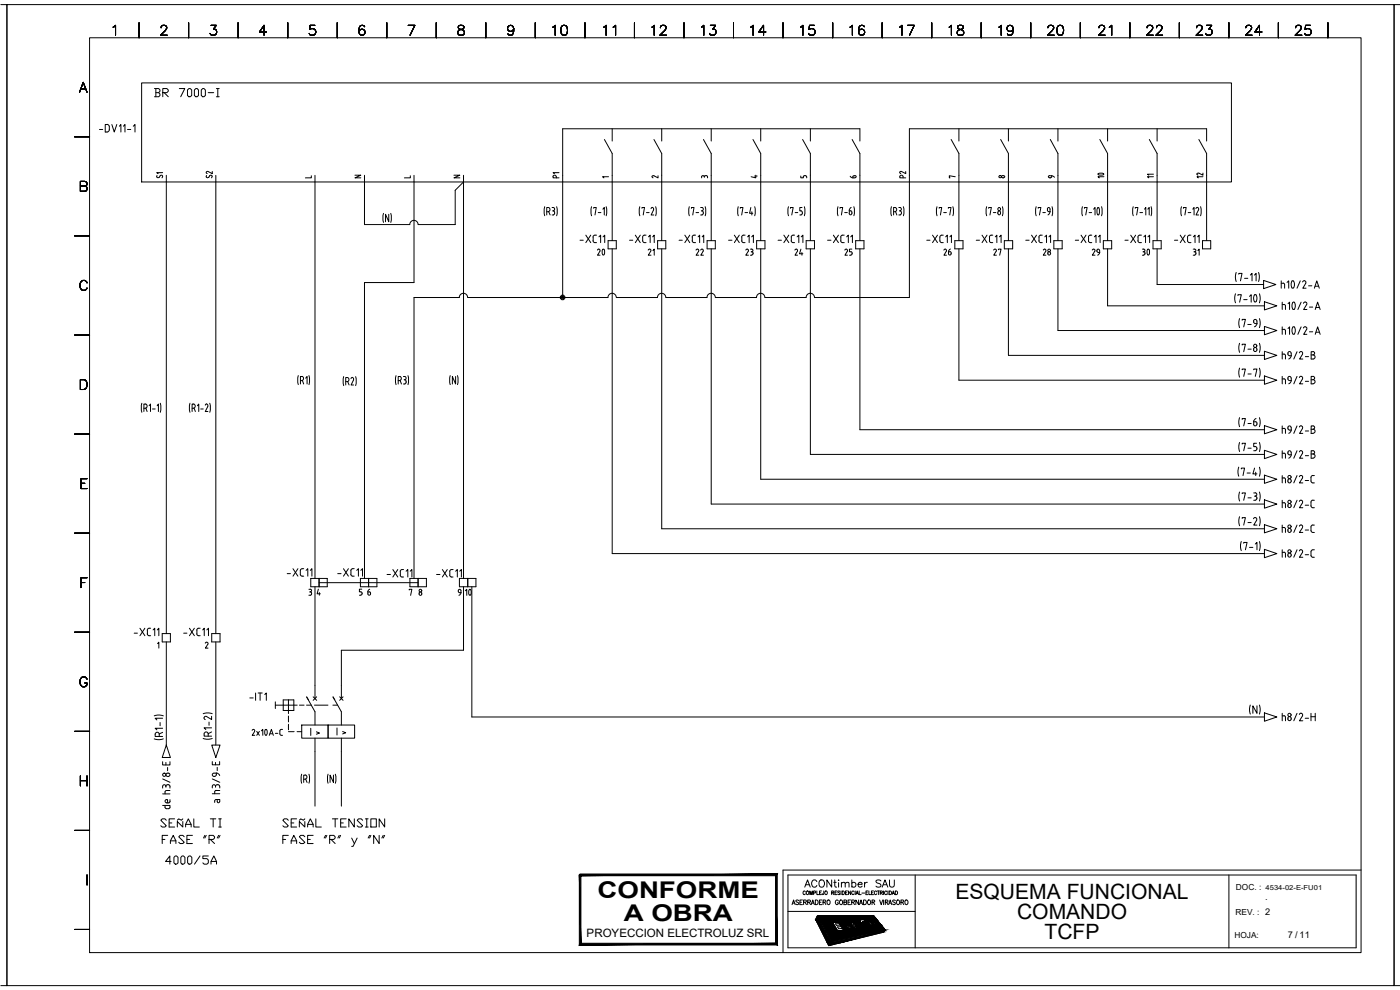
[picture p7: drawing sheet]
<svg xmlns="http://www.w3.org/2000/svg" width="420mm" height="297mm" viewBox="0 0 420 297" stroke-linecap="round" stroke-linejoin="round" font-family="sans-serif">
<defs><g id="words">
<text font-size="12.3" x="369.7" y="218">(N)</text>
<g font-size="7.1">
<text x="177.1" y="78.7">20</text>
<text x="340.8" y="78.7">30</text>
</g>
<g font-size="6.9">
<text x="179.3" y="269.3">CONFORME</text>
<text x="187.2" y="276.5">A OBRA</text>
</g>
<text font-size="6.6" x="137.2" y="180.6">10</text>
<g font-size="6.3">
<text x="286.7" y="269.8">ESQUEMA FUNCIONAL</text>
<text x="305.2" y="275.7">COMANDO</text>
<text x="313.5" y="281.7">TCFP</text>
</g>
<g font-size="6.2">
<text x="165.1" y="11.6">10</text>
<text x="180.3" y="11.6">11</text>
<text x="194.7" y="11.6">12</text>
<text x="209.5" y="11.6">13</text>
<text x="224.4" y="11.6">14</text>
<text x="239.2" y="11.6">15</text>
<text x="254.4" y="11.6">16</text>
<text x="269.2" y="11.6">17</text>
<text x="284" y="11.6">18</text>
<text x="298.8" y="11.6">19</text>
<text x="313.6" y="11.6">20</text>
<text x="328.8" y="11.6">21</text>
<text x="343.3" y="11.6">22</text>
<text x="358.1" y="11.6">23</text>
<text x="372.9" y="11.6">24</text>
<text x="387.7" y="11.6">25</text>
<text x="50.8" y="55.7" transform="rotate(-90 50.8 55.7)">S1</text>
<text x="65.6" y="55.7" transform="rotate(-90 65.6 55.7)">S2</text>
<text x="333" y="56.1" transform="rotate(-90 333 56.1)">10</text>
</g>
<g font-size="5.7">
<text x="45.5" y="30.3">BR 7000-I</text>
<text x="47.3" y="249.4">SEÑAL TI</text>
<text x="84" y="249.4">SEÑAL TENSION</text>
<text x="47.6" y="254.4">FASE &quot;R&quot;</text>
<text x="48.7" y="260.3">4000/5A</text>
</g>
<g font-size="5.3">
<text x="208.1" y="78">22</text>
<text x="223" y="78">23</text>
<text x="237.8" y="78">24</text>
<text x="252.6" y="78">25</text>
<text x="282.2" y="78">26</text>
<text x="297.4" y="78">27</text>
<text x="312.2" y="78">28</text>
<text x="327" y="78">29</text>
<text x="383.8" y="131.2">h9/2-B</text>
<text x="383.8" y="138.6">h9/2-B</text>
<text x="383.8" y="146">h8/2-C</text>
<text x="383.8" y="153.5">h8/2-C</text>
<text x="383.8" y="160.9">h8/2-C</text>
<text x="383.8" y="168.3">h8/2-C</text>
<text x="39.5" y="191.9">-XC11</text>
<text x="54.3" y="191.9">-XC11</text>
<text x="240.6" y="267.4">ACONtimber SAU</text>
</g>
<g font-size="4.9">
<text x="165.1" y="54.7">P1</text>
<text x="254.4" y="54.7">6</text>
<text x="273" y="54.7" transform="rotate(-90 273 54.7)">P2</text>
<text x="362.3" y="54.7" transform="rotate(-90 362.3 54.7)">12</text>
<text x="197.6" y="78" transform="rotate(-90 197.6 78)">21</text>
<text x="361.2" y="78" transform="rotate(-90 361.2 78)">31</text>
<text x="135.5" y="179.9">9</text>
</g>
<g font-size="4">
<text x="105.5" y="54.7">N</text>
<text x="135.5" y="54.7">N</text>
<text x="224.4" y="54.7">4</text>
<text x="343.6" y="54.7">11</text>
</g>
<g font-size="3.5">
<text x="90.7" y="54.7">L</text>
<text x="120.6" y="54.7">L</text>
<text x="194.7" y="54.7">2</text>
<text x="209.5" y="54.7">3</text>
<text x="239.5" y="54.7">5</text>
<text x="284" y="54.7">7</text>
<text x="298.8" y="54.7">8</text>
<text x="176.1" y="281.2">PROYECCION ELECTROLUZ SRL</text>
</g>
<text font-size="3.1" x="179.9" y="54.7">1</text>
<g font-size="2.8">
<text x="379.7" y="270">.</text>
<text x="386.5" y="281.5">7 / 11</text>
</g>
<g font-size="2.5">
<text x="370.9" y="267">DOC. :</text>
<text x="370.8" y="274.5">REV. : 2</text>
<text x="370.5" y="281.5">HOJA:</text>
</g>
<text font-size="2.1" x="379.8" y="267">4534-02-E-FU01</text>
</g></defs>
<!-- layer: G-TTLB-OTLN -->
<path d="M.3 1.4h1.8v294.3h-1.8M2.1 1.4h416.3v294.3h-416.3zM420.2 1.4h-1.8v294.3h1.8" fill="none" stroke="#000" stroke-width=".3"/>
<!-- layer: G-TTLB-SCND -->
<path d="M236.5 273.5h38.2M274.7 262.5v21.9M368.8 262.5v21.9M407 262.5h-170.5v21.9h170.5M408.5 261.1h-173.5v24.7" fill="none" stroke="#000" stroke-width=".3"/>
<!-- layer: LG_BDR_BODY -->
<path d="M407 262.5v21.9" fill="none" stroke="#000" stroke-width=".3"/>
<!-- layer: G-TTLB-TTLB -->
<path d="M26.9 11.3h381.6v274.5h-381.6z" fill="none" stroke="#000" stroke-width=".3"/>
<!-- layer: 0 -->
<g fill="none" stroke="#000" stroke-width=".3">
<path d="M34 8.2l.7-.6v3M41.7 6.8v4.5M48.3 8.3l.2-.4a.95 .95 0 0 1 1.5 .3l-.4 1-1.4 1.4h2M56.6 6.8v4.5M63.3 7.6h1.6l-.8 1.1a.95 .95 0 0 1 1 1.1 .95 .95 0 0 1-1.3 .8l-.5-.2-.3-.4M71.5 6.8v4.5M80 9.6h-2.1l1.3-2v3M86.4 6.8v4.5M94.5 7.6h-1.5l-.1 1.3a1.06 1.06 0 0 1 1.6-.1 1.06 1.06 0 0 1-.2 1.6 1.06 1.06 0 0 1-1.5-.4M101.2 6.8v4.5M109.4 8a.87 .87 0 0 0-.8-.4 .87 .87 0 0 0-.7 .6 1.75 1.75 0 0 0 .7 2.4 .92 .92 0 0 0 1-.9 .92 .92 0 0 0-.9-1 .92 .92 0 0 0-1 .9M116.1 6.8v4.5"/>
<path d="M122.5 7.6h2l-1.4 3M130.9 6.8v4.5M137.7 7.7a.63 .63 0 0 0 .3 1 1.05 1.05 0 0 1 1.2 .5 1.05 1.05 0 0 1-.1 1.2 1.24 1.24 0 0 1-1.7-.4 1.2 1.2 0 0 1 1.4-1.3 .6 .6 0 0 0 .3-1zM145.8 6.8v4.5M154.2 8.6a.93 .93 0 0 1-1.3 .8 .93 .93 0 0 1-.4-1.4 .93 .93 0 0 1 1.5 0 2.59 2.59 0 0 1-.2 2.4 .94 .94 0 0 1-1.4-.3M160.7 6.8v4.5M175.6 6.8v4.5M190.4 6.8v4.5M205.3 6.8v4.5M220.1 6.8v4.5M235 6.8v4.5M249.9 6.8v4.5"/>
<path d="M264.8 6.8v4.5M279.6 6.8v4.5M294.5 6.8v4.5M309.3 6.8v4.5M324.2 6.8v4.5M339.1 6.8v4.5M353.9 6.8v4.5M368.8 6.8v4.5M383.7 6.8v4.5M398.5 6.8v4.5M23.9 27.7l1.1-3 1.1 3M24.3 26.7h1.4"/>
<path d="M22.4 41h4.5M24.1 55.8l1.8-.1 .2-.4-.2-.7-1.8-.2v3h1.3a.79 .79 0 0 0 .8-.8 .79 .79 0 0 0-.8-.8M22.4 70.8h4.5M26.1 84.9a1.05 1.05 0 0 0-1.5-.6 1.47 1.47 0 0 0-.6 1.8 1.47 1.47 0 0 0 1.7 .9l.4-.6M22.4 100.5h4.5M24.1 113.9h1a1.59 1.59 0 0 1 1.1 1.5 1.59 1.59 0 0 1-1.1 1.5h-1zM22.4 130.2h4.5M22.4 160h4.5M24.3 145h1.1M26.1 143.6h-1.8v3h1.8M24.3 174.8h1.1M26.1 173.3h-1.8v3"/>
<path d="M22.4 189.7h4.5M22.4 219.4h4.5M26.1 203.8a1.09 1.09 0 0 0-1.2-.7 1.09 1.09 0 0 0-.9 1.1 1.29 1.29 0 0 0 .3 1.4 1.29 1.29 0 0 0 1.4 .3l.3-.3 .1-.7h-.7M24.1 232.8v3M24.1 234.2h2M26.1 232.8v3M22.4 249.2h4.5M84.9 251.9h.8M86.5 250.6h-1.6v2.5M87.4 253.1v-.8l.8-1.7 .8 1.7v.8M87.4 252.3h1.6M91.5 251.1l-.4-.5h-.8l-.5 .5 1.7 1.6-.4 .4h-.8l-.5-.4"/>
<path d="M92.3 251.9h.8M94 250.6h-1.7v2.5h1.7M97.7 250.6l-.4 .8M98.1 250.6l-.4 .8M98.9 251.9h1.3l.4-.5v-.3l-.4-.5h-1.3v2.5M99.4 251.9l1.2 1.2M101.8 250.6l-.4 .8M102.2 250.6l-.4 .8M105.5 251.4l.8 1.7M107.2 251.4l-1.2 2.5h-.5M110.9 250.6l-.4 .8M111.3 250.6l-.4 .8"/>
<path d="M113.8 250.6v2.5l-1.7-2.5v2.5M115 250.6l-.4 .8M115.4 250.6l-.4 .8M22.4 278.9h4.5M26.1 262.5v3M237.7 271.4l.5-1.4 .4 1.4M237.9 271h.6M239.7 270.2l-.3-.2-.6 .2 .2 .4 .7 .4-.3 .4-.6-.2M240.1 270.7h.4M240.8 270h-.7v1.4h.7M241.2 270.7l.7-.1 .1-.3-.3-.3h-.5v1.4M241.6 270.7l.4 .7"/>
<path d="M242.4 270.7l.7-.1 .1-.3-.2-.3h-.6v1.4M242.8 270.7l.4 .7M243.5 271.4l.4-1.4 .5 1.4M243.6 271h.6M244.7 270a.71 .71 0 0 1 .8 .7 .71 .71 0 0 1-.8 .7zM245.2 274.9l4.1 7.8-.6 1-3.9-7.8zM245.4 274.8l16.8-.1 3.5 4.3-16.2 3.6zM245.9 270.7h.5M246 275.2h.7a.41 .41 0 0 1 .3 .2 .41 .41 0 0 1 0 .5h-.4l.3 .5h-.3zM246.4 275.4h.3l.1 .3h-.3zM246.7 270h-.8v1.4h.8M246.8 275.7h.1"/>
<path d="M247 270.7l.7-.1 .2-.3-.3-.3h-.6v1.4M247.4 270.7l.5 .7M247.8 275.2l.6 .7M247.8 275.7v-.4h-.3l.4 .4M247.9 275.2h-.8l.8 1.2h.2l-.3-.5h.2M248 275.8l.1 .1M248.2 275.9l.3 .4h.2l-.3-.4M248.3 270.2l.2-.1a.62 .62 0 0 1 .6 .6 .62 .62 0 0 1-.6 .6l-.3-.4zM248.6 275.1l.7 .4 .2 .8-.8-.4zM248.7 275.3l.6 .8zM249.4 275.2l.7 .3-.1-.4h.3l.4 1.2h-.3zM249.9 276.8l1.9-.2 .3 .5-1.4 .1 .3 .5 1.2-.1 .3 .4-1.2 .1 .4 .6 1.2-.2 .4 .5-1.9 .3z"/>
<path d="M250.5 275.1h.7l.1 .2h-.4l.6 .4h-.3l.6 .5h-.6zM251.6 270.4a.46 .46 0 0 0-.6-.4 .46 .46 0 0 0-.3 .6 .53 .53 0 0 0 .1 .7 .53 .53 0 0 0 .7-.1l.1-.3h-.3M252.1 270.2l.1-.1a.62 .62 0 0 1 .7 .6 .62 .62 0 0 1-.7 .6l-.3-.4zM252.1 276.6h.6l1.5 2.3-.6 .1zM252.3 275.4l-.5-.4a.65 .65 0 0 0 .1 .8 .65 .65 0 0 0 .7 .2v-.2M252.3 275.4l-.4-.2 .5 .8v-.2M252.5 275.7l.1 .1M252.6 275.7l-.2 .1M253 275.4l-.2-.2 .4 .7 .3-.2v.3a.65 .65 0 0 1-.7-.2 .65 .65 0 0 1 0-.8l.4 .3-.1 .1M253.3 275.1h.2l.7 1h-.2zM253.3 270.7l.7-.1v-.4l-.7-.2v1.4l.7-.1v-.5l-.2-.1M254 275l.7 .4 .2 .7-.7-.3z"/>
<path d="M254.2 275.1l.5 .8zM254.5 270.7h.5M254.8 275.1l.7 .5-.3-.5 .2-.1 .6 1-.8-.5 .4 .5h-.2zM254.8 277.7l-.6-.3 .1 .3h.5M255.3 270h-.8v1.4h.8M255.5 277.9l-.5-.6a.7 .7 0 0 0-1.3 .1l.5 1a.81 .81 0 0 0 1.4 .1v-.3l-.6 .2-.5-.3 1-.2M255.6 270.7h.6l.3-.4-.3-.3h-.6v1.4M256 270.7l.5 .7M256.8 277.4l-.5-.5-.6-.1a1.08 1.08 0 0 0 .1 1.3 1.08 1.08 0 0 0 1.3 .2l-.1-.6M256.9 277.4l-.8-.2a.65 .65 0 0 0 .6 .9v-.4h.4M257.6 278.1l.6 .3M257.7 270v1.4l-.9-1.4v1.4"/>
<path d="M257.9 271.4l.5-1.4 .5 1.4M257.9 277.9l-.6-1.1-.5-.4-.3 .1 .3 .7 .2-.1 .7 1.1M257.9 277.9l.2 .1M258.1 276.9l-.5-.1 1 1.5 .4-.1-.6-.8 .2-.2M258.1 276.9h.1M258.1 278l.3 .3-.2 .1M258.1 271h.6M258.2 276.7h.1M258.2 276.7l-.1 .2M258.3 276.7l.3 .4M258.6 277.2h.1M258.9 276.7a1.18 1.18 0 0 1 1.3 1.3 1.18 1.18 0 0 1-1.3-1.3z"/>
<path d="M259.2 270a.71 .71 0 0 1 .8 .7 .71 .71 0 0 1-.8 .7zM259.5 276.1h.3l1.4 1.9h-.3zM259.7 277.1l-.1-.1a.29 .29 0 0 0-.3-.2 .29 .29 0 0 0-.2 .4l.7 .7 .3-.2-.2-.3M259.7 277.1l.1 .1M259.8 277.2l.1 .2M259.9 277.4h.1M260.1 278.2h.4l.1 .1-.2 .1 .4 .1 .3 .5h-.5l-.1-.3 .3 .1-.4-.2zM260.4 278.2h.1M260.6 270.1a.62 .62 0 0 1 .7 .6 .62 .62 0 0 1-.7 .6l-.2-.4zM261.1 278.8l.2 .2zM261.4 278.1h-.2l.3 .3 .1-.2M261.4 278.1h.1"/>
<path d="M261.5 276.5l.8-.1 .3 1h.4l.2 .3-.7 .1-.3-.4v-.7l-.5 .1zM261.5 278.2h.1M261.6 275.9h.2M261.7 275.6a3.6 3.6 0 0 1 2.5 2.9l-.4 .3-11 2.1a3.8 3.8 0 0 1-4.4-3.9l.2-.4 .3 .1a2.51 2.51 0 0 0 1 3.1l1.2 .6 .9 .2M261.7 275.6l-5.6 .2 .1 .3 5.5-.2M261.7 277.6l-.3-.1-.7-1h-.3l.8 1.2 .6 .2M261.7 277.5l-.7-1h.3l1 1.3h-.4M261.7 277.5v.1M261.7 270.7l.8-.1v-.4l-.8-.2v1.4M261.7 278.2l.5 .6-.5-.2M261.7 278.2l-.6-.1 .6 .8h.1l-.2-.4h.2M261.8 278.4h.1"/>
<path d="M261.8 275.9a2.96 2.96 0 0 1 2.1 2.6l-11.9 2.1M261.9 277.9l1 .8-.3 .1zM261.9 277.8l-.1 .1M262.1 278.7l.2 .1zM262.1 270.7l.4 .7M262.9 278.5l.2 .2zM264 270l.5 1.4 .4-1.4M265.2 270v1.4M265.7 270.7l.7-.1 .1-.3-.3-.3h-.5v1.4M266.1 270.7l.4 .7M266.7 271.4l.5-1.4 .4 1.4M266.9 271h.6"/>
<path d="M268.7 270.2l-.3-.2-.5 .2 .1 .4 .6 .3v.4l-.4 .1-.3-.2M269.2 270.2a.57 .57 0 0 1 .8 .5 .57 .57 0 0 1-.8 .5zM270.4 270.7h.5l.3-.4-.3-.3h-.5v1.4M270.8 270.7l.4 .7M271.8 270.1a.62 .62 0 0 1 .7 .6 .62 .62 0 0 1-.7 .6l-.2-.4zM249.6 282.9l15.8-3.5-.4 .3-16 4zM252 280.6h.1"/>
</g>
<g fill="#000" stroke="#000" stroke-width=".3">
<path d="M245.2 274.9l.5 1h-.9zM248 279.6h15l-13.5 3zM251.7 276h.4zM252.2 275.2h.4zM253.4 276.2h4.8zM254.3 277.7h.5zM255.2 278.8h5.1zM256.8 277.2h.2zM257.1 276.8h.2zM257.1 277.7h.2zM258.1 278h.1zM258.8 277h.3z"/>
<path d="M259.1 277.6h.3zM259.2 277.3l-.1 .1zM259.3 277.3h.2zM259.5 278h.1zM259.5 277.9h.1zM259.5 277.1h.2zM259.5 276.1h.3zM260.7 278.3h1zM245.4 274.8h16.8zM262 276.8l.2-.1zM262.3 278.8h3.2zM262.6 277.4h.4z"/>
<path d="M262.6 278.5h.2zM263.9 279.7l1.5-.3-.4 .3zM248.3 282.9h.9l-.5 .8zM249.6 282.9l-.6 .8zM249.6 282.9h2.6l-3.1 .8z"/>
<path d="M174.1 262.2v.5l59.2-.5zM174.1 262.7l59.2-.5-.6 .5zM233.3 262.2l-.6 .5 .6 20.8zM232.7 262.7l.6 20.8-.6-.5zM173.9 283.5h59.4l-.6-.5zM174.3 283h58.4l-58.8 .5zM173.9 262.5v21l.4-.5zM173.9 262.5h.4v20.5z"/>
<path d="M244.8 275.9l4.5 6.8-3.6-6.8zM244.8 275.9l4.5 6.8h-1.1z"/>
<path d="M245.7 275.4l.8 .3-.1-.3zM245.7 275.4l.8 .3h-.5z"/>
<path d="M246 275.9h.7zM246 275.9h.7z"/>
<path d="M246.1 275.9l.6 .1zM246.1 275.9l.6 .1z"/>
<path d="M245.7 275.2h1.4zM245.7 275.2h2z"/>
<path d="M245.7 275.2l1.6 .2-.2-.2zM245.7 275.2l1.6 .2h-1.6z"/>
<path d="M246.6 275.4h.7zM246.6 275.4h.7zM246.6 275.4h.7zM246.6 275.4h.7z"/>
<path d="M246.6 275.4h.7zM246.6 275.4h.7z"/>
<path d="M246.7 275.4h.6zM246.7 275.4h.6z"/>
<path d="M246.7 275.4l.8 .3-.2-.3zM246.7 275.4l.8 .3h-.5z"/>
<path d="M246 275.7l1.6 .2-.1-.2zM246 275.7l1.6 .2h-1.6z"/>
<path d="M247.5 275.3l.4 .1zM247.5 275.3l.4 .1z"/>
<path d="M247 275.9h.6zM246.8 275.9h.8z"/>
<path d="M247.6 275.5h.3zM247.6 275.5h.3z"/>
<path d="M246.8 275.9l.8 .1zM246.7 276h.9z"/>
<path d="M246.1 276l1.8 .4-.3-.4zM246.1 276l1.8 .4h-1.6z"/>
<path d="M245.7 275.2h2zM245.7 275.2h2.2z"/>
<path d="M247.9 275.2h1.5zM247.9 275.2h1.5z"/>
<path d="M247.6 275.4l.3 .1zM247.6 275.4l.3 .1zM247.6 275.5h.3zM247.6 275.5h.3z"/>
<path d="M247.7 275.7h.2zM247.7 275.7h.2z"/>
<path d="M247.7 275.7h.2zM247.7 275.7h.2z"/>
<path d="M247.7 275.7h.2zM247.7 275.7h.2z"/>
<path d="M247.6 275.5h.3zM247.6 275.5h.3z"/>
<path d="M247.6 275.5h.3zM247.6 275.5h.3z"/>
<path d="M247.6 275.5h.3zM247.6 275.5h.3z"/>
<path d="M247.6 275.5l.4 .1zM247.6 275.5l.4 .1z"/>
<path d="M247.7 275.6h.2zM247.7 275.6h.2zM247.7 275.6h.2zM247.7 275.6h.3z"/>
<path d="M247.7 275.6l.2 .1zM247.7 275.6l.2 .1zM247.7 275.7h.2zM247.7 275.7h.2z"/>
<path d="M247.6 275.6h.4zM247.6 275.6h.4z"/>
<path d="M247.7 275.6h.3zM247.7 275.6h.3z"/>
<path d="M248.6 276.3h1.8zM248.6 276.3h1.8z"/>
<path d="M245.7 275.2h3.7zM245.7 275.2h3.7z"/>
<path d="M247.9 275.2h1.6zM247.9 275.2h1.6z"/>
<path d="M247.9 275.2h1.6zM247.9 275.2h1.6z"/>
<path d="M247.9 275.2h1.6zM247.9 275.2h1.6z"/>
<path d="M248 275.2l1.6 .1zM248 275.2l1.6 .1z"/>
<path d="M248.1 275.3h1.5zM248.1 275.3h1.5z"/>
<path d="M247.9 279.4l1.9 .2-.2-.2zM247.9 279.4l1.9 .2h-1.8z"/>
<path d="M248.1 275.3l1.6 .1zM248.1 275.3l1.6 .1z"/>
<path d="M248.2 275.4h1.6zM248.2 275.4h1.6z"/>
<path d="M248.2 275.4l1.6 .1zM248.2 275.4l1.6 .1z"/>
<path d="M248 279.6h1.8zM248 279.6h1.8z"/>
<path d="M248.2 275.5l1.7 .1zM248.2 275.5l1.7 .1z"/>
<path d="M248.2 275.6l1.7 .1zM248.2 275.6l1.7 .1z"/>
<path d="M246.5 276.8l4.9 2.5-1.5-2.5zM246.5 276.8l4.9 2.5h-3.6z"/>
<path d="M248.2 275.7h1.8zM248.2 275.7h1.8z"/>
<path d="M248.2 275.7h1.9zM248.2 275.7h1.9z"/>
<path d="M248.2 275.7l1.9 .1zM248.2 275.7l1.9 .1z"/>
<path d="M248.3 275.8h1.8zM248.3 275.8h1.8z"/>
<path d="M248.3 275.8l1.8 .1zM248.3 275.8l1.8 .1z"/>
<path d="M248.4 275.9h1.8zM248.4 275.9h1.8z"/>
<path d="M245.6 275.1h4.6zM245.6 275.1h4.7z"/>
<path d="M245.6 275.1h4.6zM245.6 275.1l3.8 .1z"/>
<path d="M248.4 275.9l2 .4-.2-.4zM248.4 275.9l2 .4h-1.8z"/>
<path d="M250.3 275.1h1.4zM250.3 275.1h1.4z"/>
<path d="M250.4 275.7h1.4zM250.4 275.7h1.4z"/>
<path d="M250.5 276h.9zM250.5 276h.9z"/>
<path d="M250.7 276.2h1.8zM250.7 276.2h1.8z"/>
<path d="M246.5 276.7h4.6zM246.5 276.7l3.4 .1z"/>
<path d="M250.4 275.7h.8zM250.4 275.7h1.1z"/>
<path d="M250.4 275.7l1 .3-.2-.3zM250.4 275.7l1 .3h-.9z"/>
<path d="M250.3 275.1l1.4 .1zM250.3 275.1l1.4 .1z"/>
<path d="M250.3 275.2l1.4 .1zM250.3 275.2l1.4 .1z"/>
<path d="M250.3 275.3l1.4 .1zM250.3 275.3l1.4 .1z"/>
<path d="M250.3 275.4h1.4zM250.3 275.4h1.4z"/>
<path d="M245.6 275.1h6.1zM245.6 275.1h6.1z"/>
<path d="M250.3 275.4l1.5 .2zM250.3 275.4l1.5 .2z"/>
<path d="M245.6 275h6.2zM245.6 275h6.2z"/>
<path d="M245.6 275h6.2zM245.6 275l6.1 .1z"/>
<path d="M250.4 275.6l1.4 .1zM250.4 275.6l1.4 .1z"/>
<path d="M246.4 276.6h5.4zM246.4 276.6l4.7 .1z"/>
<path d="M250.4 275.7h1.4zM250.4 275.7h1.4z"/>
<path d="M251.5 275.7l.4 .1zM251.5 275.7l.4 .1z"/>
<path d="M251.5 275.8l.5 .1zM251.5 275.8l.5 .1z"/>
<path d="M251.6 275.9l.5 .1zM251.6 275.9l.5 .1zM251.6 276h.5z"/>
<path d="M251.6 276h.5zM251.4 276h.7z"/>
<path d="M250.5 276l1.7 .1zM250.5 276l1.7 .1z"/>
<path d="M246.4 276.6h5.7zM246.4 276.6h6z"/>
<path d="M246.4 276.6h5.7zM246.4 276.6h5.7z"/>
<path d="M251.8 276.6l.4 .1zM251.8 276.6l.4 .1z"/>
<path d="M250.6 276.1h1.7zM250.6 276.1h1.7z"/>
<path d="M251.8 276.7l.9 .9-.5-.9zM251.8 276.7l.9 .9h-.4z"/>
<path d="M250.6 276.1l1.8 .1zM250.6 276.1l1.8 .1z"/>
<path d="M250.6 276.2h1.9zM250.6 276.2h1.9z"/>
<path d="M252.1 275.2h.5zM252.1 275.2h.5zM252.2 275.2h.4z"/>
<path d="M252.2 275.2l.4 .1zM252.2 275.2l.4 .1z"/>
<path d="M251.9 275.1h.7zM251.9 275.1h.7zM252 275.1h.6zM252 275.1h.6z"/>
<path d="M252 275.1h.6zM252 275.1l.6 .1zM252.1 275.2h.5zM252.1 275.2h.5z"/>
<path d="M252.3 275.3l.3 .1zM252.3 275.3l.3 .1z"/>
<path d="M251.8 275h.8zM251.8 275h.8zM245.6 275h7zM245.6 275h7.1z"/>
<path d="M251.8 275l.8 .1zM251.8 275l.8 .1z"/>
<path d="M251.9 275.1h.7zM251.9 275.1h.7z"/>
<path d="M252.3 275.4l.4 .2zM252.3 275.4l.4 .2z"/>
<path d="M245.6 275h7.1zM245.6 275h7.1z"/>
<path d="M252.4 275.6l.3 .1zM252.4 275.6l.3 .1z"/>
<path d="M252.7 276.6h3.6zM252.7 276.6h3.6z"/>
<path d="M246.4 276.6h6.3zM246.4 276.6h6z"/>
<path d="M252.5 275.7l.3 .1zM252.5 275.7l.3 .1z"/>
<path d="M252.3 277.6h.4zM252.2 277.6h.5z"/>
<path d="M252.2 277.6l1.2 .9-.7-.9zM252.2 277.6l1.2 .9h-.6z"/>
<path d="M252.8 276.8h3zM252.8 276.8h3z"/>
<path d="M252.6 275.8h.3zM252.6 275.8h.3z"/>
<path d="M252.6 275.8l.3 .1zM252.6 275.8l.3 .1z"/>
<path d="M252.6 275.9h.3zM252.6 275.9h.3z"/>
<path d="M252.6 275.9l.4 .1zM252.6 275.9l.4 .1zM252.6 276h.4zM252.6 276h.4z"/>
<path d="M252.9 277h2.6zM252.9 277h2.6z"/>
<path d="M252.6 276h.5zM252.6 276h.5z"/>
<path d="M252.6 276l.5 .1zM252.6 276l.5 .1z"/>
<path d="M252.6 276.1h.6zM252.6 276.1h.6z"/>
<path d="M252.6 276.1h.6zM252.6 276.1h.6z"/>
<path d="M252.6 276.1l.7 .1zM252.6 276.1l.7 .1z"/>
<path d="M252.9 275.1l.4 .1zM252.9 275.1l.4 .1z"/>
<path d="M253 275.2h.4zM253 275.2h.4z"/>
<path d="M253.1 275.2l.6 .6-.3-.6zM253.1 275.2l.6 .6z"/>
<path d="M252.6 276.2h.8zM252.6 276.2h.8z"/>
<path d="M252.6 276.2h.8zM252.6 276.2h.8z"/>
<path d="M252.9 278.5h.5zM252.9 278.5h.5z"/>
<path d="M253 278.5l.6 .5-.2-.5zM253 278.5l.6 .5h-.3z"/>
<path d="M253.5 275.1h1.3zM253.5 275.1h1.3z"/>
<path d="M252.9 275.1h.6zM252.9 275.1h.4z"/>
<path d="M253.6 276.1h.4zM253.6 276.1h.4z"/>
<path d="M253.5 275.8l.3 .1zM253.5 275.8l.3 .1z"/>
<path d="M253.3 277.5l.5 .2zM253.3 277.5l.5 .2z"/>
<path d="M253.2 277.4l.5 .1 .1-.1zM253.2 277.4l.5 .1z"/>
<path d="M253.4 277.7l.4 .2v-.2zM253.4 277.7l.4 .2z"/>
<path d="M253.5 275.9l.4 .1zM253.5 275.9l.4 .1z"/>
<path d="M253.1 277.2h.7zM253.1 277.2l.7 .2z"/>
<path d="M253.5 277.9l.4 .1zM253.5 277.9l.4 .1z"/>
<path d="M253.6 276h.4zM253.6 276h.4z"/>
<path d="M253 277.1h.9zM253 277.1l.8 .1z"/>
<path d="M253.6 278l.4 .2zM253.6 278l.4 .2z"/>
<path d="M253.6 276l.4 .1zM253.6 276l.4 .1z"/>
<path d="M253 277.1h1zM253 277.1h.9z"/>
<path d="M253.7 278.2l.5 .2zM253.7 278.2l.5 .2z"/>
<path d="M252.9 277h1.2zM252.9 277l1.1 .1z"/>
<path d="M254.2 276h1.2zM254.2 276h1.2z"/>
<path d="M254.2 276h4zM254.2 276h4z"/>
<path d="M253.8 278.4l.5 .1zM253.8 278.4l.5 .1z"/>
<path d="M252.9 277h1.3zM252.9 277h1.4z"/>
<path d="M252.9 277h1.3zM252.9 277h1.2z"/>
<path d="M254.3 277.4h.4zM254.3 277.4h.4z"/>
<path d="M254.3 277.6h.5zM254.3 277.6h.5z"/>
<path d="M254.3 277h1.2zM254.3 277h1.2z"/>
<path d="M254.3 277.4h.3zM254.3 277.4h.3z"/>
<path d="M253.9 278.5l.6 .1zM253.9 278.5l.6 .1z"/>
<path d="M254.4 277.4h.2zM254.4 277.4h.2zM254.3 277.4h.3zM254.3 277.4h.3z"/>
<path d="M254 278.6l.7 .1zM254 278.6l.7 .1z"/>
<path d="M254.3 277.4h.3zM254.3 277.4h.3z"/>
<path d="M254.3 277.4h.4zM254.3 277.4h.4z"/>
<path d="M254.6 277.1h.8zM254.6 277.1h.8z"/>
<path d="M254.3 277.4l.4 .1zM254.3 277.4l.4 .1z"/>
<path d="M254 278.7l.8 .1zM254 278.7l.8 .1z"/>
<path d="M254.3 277.5h.4zM254.3 277.5h.4z"/>
<path d="M254.3 277.5l.5 .1zM254.3 277.5l.5 .1z"/>
<path d="M253.5 275.1l1.9 .9-.6-.9zM253.5 275.1l1.9 .9h-1.2z"/>
<path d="M254.3 277.6h.5zM254.3 277.6h.5z"/>
<path d="M254.3 277.6l.5 .1zM254.3 277.6l.5 .1z"/>
<path d="M254.3 277.7h.5zM254.3 277.7h.5z"/>
<path d="M254.3 277.7h.5zM254.3 277.7h.5z"/>
<path d="M252.8 275h2.2zM252.8 275l2 .1zM252.9 275.1h1.9zM252.9 275.1h1.9zM252.9 275.1h1.9zM252.9 275.1h1.9z"/>
<path d="M254.1 278.8h.9zM254.1 278.8h.9z"/>
<path d="M254.1 278.8h.9zM254.1 278.8h.9z"/>
<path d="M252.8 275h2.3zM252.8 275h2.2z"/>
<path d="M252.7 275h2.4zM252.7 275h2.4z"/>
<path d="M245.6 275h9.7zM245.6 275h9.5z"/>
<path d="M254.6 277.1l.8 .1zM254.6 277.1l.8 .1z"/>
<path d="M254.8 277.2h.6zM254.8 277.2h.6z"/>
<path d="M254.9 277.2l.5 .1zM254.9 277.2l.5 .1z"/>
<path d="M255 277.3l.4 .1zM255 277.3l.4 .1z"/>
<path d="M255.1 277.4h.3zM255.1 277.4h.3z"/>
<path d="M255.1 277.4l.4 .1zM255.1 277.4l.4 .1z"/>
<path d="M254.3 277h1.2zM254.3 277h1.2z"/>
<path d="M254.5 277h1zM254.5 277l.9 .1z"/>
<path d="M255.2 277.5l.3 .1zM255.2 277.5l.3 .1z"/>
<path d="M255.3 277.6l.3 .1zM255.3 277.6l.3 .1z"/>
<path d="M252.9 276.9h2.7zM252.9 276.9l2.6 .1z"/>
<path d="M255.4 277.7h.2zM255.4 277.7h.2z"/>
<path d="M255.6 278.2h.3zM255.6 278.2h.3z"/>
<path d="M255.4 277.7l.3 .2zM255.4 277.7l.3 .2z"/>
<path d="M252.8 276.8h2.9zM252.8 276.8h3z"/>
<path d="M252.8 276.8h2.9zM252.8 276.8l2.8 .1z"/>
<path d="M255.5 277.9l.3 .1zM255.5 277.9l.3 .1z"/>
<path d="M255.6 278l.3 .2zM255.6 278l.3 .2z"/>
<path d="M255.7 278.2h.2zM255.6 278.2h.3z"/>
<path d="M255.6 278.2l.5 .1zM255.6 278.2l.5 .1z"/>
<path d="M255.6 278.3h.5zM255.6 278.3h.5z"/>
<path d="M255.6 278.3l.7 .1zM255.6 278.3l.7 .1z"/>
<path d="M246.3 276.5l10 .1zM246.3 276.5l10 .1z"/>
<path d="M255.6 278.4l.8 .1zM255.6 278.4l.8 .1zM255.6 278.5h.8zM255.6 278.5h.8z"/>
<path d="M252.7 276.6l3.8 .2-.2-.2zM252.7 276.6l3.8 .2h-3.7z"/>
<path d="M255.6 278.5h1zM255.6 278.5h1z"/>
<path d="M255.8 276.8h.7zM255.8 276.8h.7z"/>
<path d="M255.9 276.8h.6zM255.9 276.8h.6z"/>
<path d="M256.1 276.8l.4 .1zM256.1 276.8l.4 .1z"/>
<path d="M256.2 276.9l.4 .1zM256.2 276.9l.4 .1z"/>
<path d="M255.6 278.5l1.2 .1zM255.6 278.5l1.2 .1z"/>
<path d="M256.4 277l.3 .1zM256.4 277l.3 .1z"/>
<path d="M256.6 277.1l.2 .1zM256.6 277.1l.2 .1z"/>
<path d="M256.8 277.2h.2zM256.8 277.2h.2z"/>
<path d="M246.3 276.4h10.5zM246.3 276.4l9.9 .1z"/>
<path d="M256.7 277.2l.3 .1zM256.7 277.2l.3 .1z"/>
<path d="M256.8 277.3l.5 .4zM256.8 277.3l.5 .4z"/>
<path d="M257.1 278.4h.8zM257.1 278.4h.8z"/>
<path d="M257.1 278.4h3.3zM257.1 278.4h3.3z"/>
<path d="M257.1 277.7l.4 .2zM257.1 277.7l.4 .2z"/>
<path d="M257.1 277.9l.5 .1zM257.1 277.9l.5 .1z"/>
<path d="M257.6 277.2h1zM257.6 277.2h1z"/>
<path d="M257.6 277.2h1zM257.6 277.2h1z"/>
<path d="M257.6 277.2h1zM257.6 277.2h1z"/>
<path d="M257.6 277.2h1zM257.6 277.2h1z"/>
<path d="M257.6 277.2h1zM257.6 277.2h1z"/>
<path d="M257.6 277.2h1zM257.6 277.2h1zM257.6 277.2h1zM257.6 277.2h1z"/>
<path d="M257.6 277.2h.9zM257.6 277.2h.9z"/>
<path d="M257.6 277.2h.9zM257.6 277.2h.9z"/>
<path d="M257.2 278l.5 .2zM257.2 278l.5 .2h-.5z"/>
<path d="M257.6 277.3h.8zM257.6 277.3h.8z"/>
<path d="M257.7 277.4h.7zM257.7 277.4h.7z"/>
<path d="M257.2 278.2l.6 .1zM257.2 278.2l.6 .1z"/>
<path d="M257.1 278.3l.8 .1zM257.1 278.3l.8 .1z"/>
<path d="M258 277.9h1.5zM258 277.9h1.5z"/>
<path d="M258.1 278h.1zM258.1 278h.1z"/>
<path d="M253.5 276.2h4.7zM253.4 276.2h4.8zM253.4 276.2h4.8z"/>
<path d="M252.6 276.2h5.6zM252.6 276.2h5.6z"/>
<path d="M252.5 276.2h5.7zM252.5 276.2h5.7z"/>
<path d="M250.7 276.2l7.5 .1zM250.7 276.2l7.5 .1zM250.7 276.3h7.5zM250.7 276.3h7.5z"/>
<path d="M250.7 276.3h7.5zM250.4 276.3h7.8z"/>
<path d="M248.6 276.3h9.6zM248.6 276.3h9.6z"/>
<path d="M248.7 276.3l9.5 .1zM247.9 276.4h10.3z"/>
<path d="M246.3 276.4h11.9zM246.3 276.4h11.9z"/>
<path d="M256.8 276.4h1.4zM256.8 276.4h1.4z"/>
<path d="M256.9 276.4l1.3 .2v-.2zM256.9 276.4l1.3 .2h-1.2z"/>
<path d="M255.5 276h2.7zM255.5 276h2.7z"/>
<path d="M255.5 276h2.7zM255.4 276h2.8z"/>
<path d="M254.2 276l4 .1zM254.2 276l4 .1z"/>
<path d="M254.2 276.1h4zM254 276.1h4.2z"/>
<path d="M254 276.1h4.2zM254 276.1h4.2z"/>
<path d="M253.6 276.1h4.6zM253.6 276.1h4.6z"/>
<path d="M253.5 276.1h4.7zM253.5 276.1l4.7 .1z"/>
<path d="M257 276.6l1.4 .2-.2-.2zM257 276.6l1.4 .2h-1.3z"/>
<path d="M258.2 278h1.3zM258.2 278h1.3z"/>
<path d="M258.2 278h1.3zM258.2 278h1.3z"/>
<path d="M256 276h2.3zM255.5 276h2.7z"/>
<path d="M255.9 275.9h2.4zM255.9 275.9l2.4 .1z"/>
<path d="M258.3 278.2h2.1zM258.3 278.2h2.1z"/>
<path d="M258.3 278.2h2.1zM258.3 278.2h2.1zM258.3 278.2h2.1zM258.3 278.2h2.1z"/>
<path d="M258.3 278.2h2.1zM258.3 278.2h2.1z"/>
<path d="M257.3 276.8l1.3 .3-.2-.3zM257.3 276.8l1.3 .3h-1z"/>
<path d="M255.9 275.7h2.5zM255.9 275.7l2.4 .2z"/>
<path d="M257.6 277.2h.8zM257.6 277.2h.8z"/>
<path d="M257.6 277.2l.8 .1zM257.6 277.2l.8 .1z"/>
<path d="M257.6 277.3h.8zM257.6 277.3h.8z"/>
<path d="M257.7 277.3l.7 .1zM257.7 277.3l.7 .1z"/>
<path d="M257.7 277.4h.7zM257.7 277.4h.7z"/>
<path d="M257.6 277.2h.8zM257.6 277.2h.9z"/>
<path d="M257.6 277.2h.8zM257.6 277.2h.8z"/>
<path d="M257.6 277.2h.9zM257.6 277.2h.9z"/>
<path d="M258.5 277.3h.4zM258.5 277.3h.4z"/>
<path d="M255.8 275.6h2.7zM255.8 275.6l2.6 .1z"/>
<path d="M257.6 277.1h1zM257.6 277.1h1z"/>
<path d="M257.6 277.1l1 .1zM257.6 277.1l1 .1z"/>
<path d="M258.6 277.2l.2 .1zM258.6 277.2l.2 .1z"/>
<path d="M255.7 275.5h3zM255.7 275.5l2.8 .1z"/>
<path d="M258.8 276.9h.6zM258.8 276.9h.6z"/>
<path d="M258.8 276.9h.5zM258.8 276.9h.5z"/>
<path d="M258.8 276.9h.5zM258.8 276.9h.5z"/>
<path d="M258.5 277.3h.4zM258.5 277.3h.4z"/>
<path d="M255.7 275.4h3.2zM255.7 275.4l3 .1z"/>
<path d="M258.9 276.7h.6zM258.9 276.7h.6z"/>
<path d="M258.8 277.1l.3 .1zM258.8 277.1l.3 .1z"/>
<path d="M258.9 277.3h.2zM258.9 277.3h.2z"/>
<path d="M258.9 277.3h.2zM258.9 277.3h.2z"/>
<path d="M258.5 277.3l.4 .1zM258.4 277.4h.5z"/>
<path d="M258.4 277.4h.6zM258.4 277.4h.6z"/>
<path d="M257.7 277.4h1.3zM257.7 277.4h1.3z"/>
<path d="M257.7 277.4l1.3 .2v-.2zM257.7 277.4l1.3 .2h-1.2z"/>
<path d="M255.6 275.4h3.4zM255.6 275.4h3.6z"/>
<path d="M255.6 275.4h3.4zM255.6 275.4h3.3z"/>
<path d="M258.9 277.2l.2 .1zM258.9 277.2l.2 .1z"/>
<path d="M258.9 277.3h.3zM258.9 277.3h.3z"/>
<path d="M259.1 277.5h1zM259.1 277.5h1z"/>
<path d="M257.8 277.6h1.3zM257.8 277.6h1.3z"/>
<path d="M257.8 277.6h1.3zM257.8 277.6h1.3z"/>
<path d="M257.8 277.6h1.3zM257.8 277.6h1.2z"/>
<path d="M257.8 277.6l1.4 .1zM257.8 277.6l1.4 .1z"/>
<path d="M259 276.6h.3zM259 276.6h.3z"/>
<path d="M259 277.3h.2zM259 277.3h.2z"/>
<path d="M257.9 277.7l1.4 .1zM257.9 277.7l1.4 .1z"/>
<path d="M259 277.3h.2zM259 277.3h.2z"/>
<path d="M259.1 277.4l.6 .1zM259.1 277.4l.6 .1z"/>
<path d="M259.2 275.4h3.5zM259.2 275.4h3.5z"/>
<path d="M259.3 276.9h.5zM259.3 276.9h.5z"/>
<path d="M258.8 276.9h.5zM258.8 276.9l.3 .1z"/>
<path d="M257.9 277.8l1.6 .1zM257.9 277.8l1.6 .1zM257.9 277.9h1.6zM257.9 277.9h1.6z"/>
<path d="M259 276.6h.3zM259 276.6h.3z"/>
<path d="M259 276.6l.5 .1zM258.9 276.7h.6z"/>
<path d="M259.3 277h.6zM259.3 277h.6z"/>
<path d="M259.4 276.9h.4zM259.4 276.9h.4z"/>
<path d="M258.8 276.9h.6zM258.8 276.9h.5z"/>
<path d="M259.4 277.7h.9zM259.4 277.7h.9z"/>
<path d="M258.9 276.7l.7 .1zM258.9 276.7l.7 .1zM258.8 276.8h.8zM258.8 276.8h.8z"/>
<path d="M257.9 277.9h1.6zM257.9 277.9h1.6z"/>
<path d="M258 277.9l1.5 .1zM258 277.9l1.5 .1z"/>
<path d="M258 278h1.5zM258 278h1.5z"/>
<path d="M258.1 278h1.4zM258.1 278h1.4z"/>
<path d="M259.5 277.7h.8zM259.5 277.7h.8z"/>
<path d="M259.5 277.7h.8zM259.5 277.7h.8z"/>
<path d="M259.5 277.8h.4zM259.5 277.8h.4z"/>
<path d="M258.8 276.8h1zM258.8 276.8h1zM258.8 276.8h1zM258.8 276.8h1z"/>
<path d="M259.4 277.1h.2zM259.4 277.1h.3z"/>
<path d="M259.4 277.1h.2zM259.4 277.1h.2zM259.4 277.1h.2z"/>
<path d="M258.2 278l1.6 .1zM258.2 278l1.6 .1z"/>
<path d="M259.3 277.2h.4zM259.3 277.2l.2 .1z"/>
<path d="M259.5 277.1h.2zM259.5 277.1h.2z"/>
<path d="M259.3 277.1h.4zM259.3 277.1l.4 .1z"/>
<path d="M259.7 277.5h.4zM259.7 277.5h.4z"/>
<path d="M259.1 277.5h.6zM259.1 277.5h.6z"/>
<path d="M258.8 276.8l1 .1zM258.8 276.8l1 .1z"/>
<path d="M258.3 278.1h1.6zM258.3 278.1h1.6z"/>
<path d="M259.5 276.1l.6 .4-.3-.4zM259.5 276.1l.6 .4h-.3z"/>
<path d="M259.4 276.9h.4zM259.4 276.9h.4z"/>
<path d="M259.4 276.9h.4zM259.3 276.9h.5z"/>
<path d="M259.3 276.9l.6 .1zM259.3 276.9l.6 .1z"/>
<path d="M259.7 277.1l.1 .3zM259.7 277.1v.3z"/>
<path d="M259.5 277.8h.3zM259.5 277.8l.1 .1z"/>
<path d="M259.9 277h.2zM259.9 277h.2z"/>
<path d="M259.9 277h.2zM259.9 277h.2z"/>
<path d="M259.3 277h.6zM259.3 277l.5 .1zM259.4 277.1h.4zM259.4 277.1h.4z"/>
<path d="M258.3 278.1l1.7 .1zM258.3 278.1l1.7 .1z"/>
<path d="M259.5 277.8h.5zM259.5 277.8h.5z"/>
<path d="M260 278.2h.4zM260 278.2h.4z"/>
<path d="M258.3 278.2h1.7zM258.3 278.2h1.7z"/>
<path d="M259.9 276.9l.2 .1zM259.9 276.9l.2 .1z"/>
<path d="M259.8 277.4h.3zM259.8 277.4h.3z"/>
<path d="M259.7 277.4l.4 .1zM259.7 277.4l.4 .1z"/>
<path d="M259.1 277.5l1 .1zM259.1 277.5l1 .1z"/>
<path d="M259.8 276.5h.3zM259.8 276.5h.3z"/>
<path d="M259.8 276.5l.3 .1zM259.8 276.5l.3 .1z"/>
<path d="M259.8 276.6l.2 .2 .1-.2zM259.8 276.6l.2 .2z"/>
<path d="M259.9 277l.3 .1zM259.9 277l.3 .1z"/>
<path d="M260.1 278.1h.3zM260.1 278.1h.3z"/>
<path d="M260.1 278.1h.3zM260.1 278.1h.3zM260.1 278.1h.3zM260.1 278.1h.3zM260.1 278.1h.3zM260.1 278.1h.3zM260.1 278.1h.3zM260.1 278.1h.3z"/>
<path d="M260 277.1l.3 .2zM260 277.1l.3 .2z"/>
<path d="M259.1 277.6h1.1zM259.1 277.6h1.1z"/>
<path d="M259.1 277.6h1.1zM259.1 277.6h1.1z"/>
<path d="M260.2 278.1h1.2zM260.2 278.1h1.2z"/>
<path d="M259.4 277.6h.8zM259.4 277.6h.8z"/>
<path d="M259.4 277.6l.9 .1zM259.4 277.6l.9 .1z"/>
<path d="M260.3 278h1.7zM260.3 278h1.7z"/>
<path d="M255.2 278.8h5.1zM255 278.8h5.3z"/>
<path d="M254.1 278.8l6.5 .1zM254.1 278.8l6.5 .1z"/>
<path d="M260.1 277.3l.3 .1zM260.1 277.3l.3 .1z"/>
<path d="M259.4 277.7h.9zM259.4 277.7h.9z"/>
<path d="M259.5 277.7h.8zM259.5 277.7h.8z"/>
<path d="M260.3 277.7h.3zM260.3 277.7h.3z"/>
<path d="M259.5 277.7h.8zM259.5 277.7l.5 .1z"/>
<path d="M255.3 278.8h5.1zM255.2 278.8h5.1zM255.2 278.8h5.1z"/>
<path d="M260.1 276.5h.3zM260.1 276.5h.6z"/>
<path d="M260.2 277.4l.3 .2zM260.2 277.4l.3 .2z"/>
<path d="M260.1 276.5l1.1 1.2-.8-1.2zM260.1 276.5l1.1 1.2h-.3z"/>
<path d="M260.4 278.1h.9zM260.4 278.1h.9z"/>
<path d="M260.1 278.1h.3zM260.1 278.1h.3zM260.1 278.1h.3zM260.1 278.1h.3z"/>
<path d="M260.1 278.1l.3 .1zM260.1 278.1l.3 .1z"/>
<path d="M260.1 278.2h.3zM260 278.2h.4z"/>
<path d="M258.3 278.2h2.1zM258.3 278.2h2.1z"/>
<path d="M258.3 278.2l2.1 .1v-.1zM258.3 278.2l2.1 .1h-2z"/>
<path d="M258.4 278.3l2 .1zM257.9 278.4h2.5z"/>
<path d="M257.9 278.4h2.5zM257.9 278.4h2.5z"/>
<path d="M257.1 278.4l3.3 .1zM257.1 278.4l3.3 .1z"/>
<path d="M257 278.5h3.4zM256.9 278.5h3.5z"/>
<path d="M256.9 278.5l3.5 .1zM256.8 278.6h3.6z"/>
<path d="M255.5 278.6h4.9zM255.5 278.6h4.9z"/>
<path d="M255.5 278.6l5 .1zM255.5 278.6l5 .1z"/>
<path d="M255.4 278.7h5.1zM255.4 278.7h5.1z"/>
<path d="M255.4 278.7h5.1zM255.4 278.7l5 .1z"/>
<path d="M260.3 277.6l.3 .1zM260.3 277.6l.3 .1z"/>
<path d="M254.2 278.9l6.5 .1zM253.6 279h7.1z"/>
<path d="M260.3 277.7h.3zM260.3 277.7h.3z"/>
<path d="M260.3 277.7h.3zM260.3 277.7h.3z"/>
<path d="M260.4 277.7h.2zM260.3 277.7h.3z"/>
<path d="M260.3 277.7l.4 .1zM260.3 277.7l.4 .1z"/>
<path d="M260.7 278.2h1.5zM260.7 278.2h1.5z"/>
<path d="M260.4 277.8l.4 .1zM260.4 277.8l.4 .1z"/>
<path d="M253.3 279h7.6zM253.3 279h7.6z"/>
<path d="M260.8 278.3h.9zM260.8 278.3h.9z"/>
<path d="M260.3 277.9l.6 .1zM260.3 277.9l.6 .1z"/>
<path d="M253.3 279l7.8 .1zM252.7 279.1h8.4z"/>
<path d="M260.1 276.5h.8zM260.1 276.5h1.2z"/>
<path d="M260.1 276.5h.8zM260.1 276.5h.6z"/>
<path d="M261.1 278.8h1.1zM261.1 278.8h1.1z"/>
<path d="M260.9 277.7l.6 .2zM260.9 277.7l.6 .2h-.4z"/>
<path d="M261.1 278.8l.1 .2zM261.1 278.8l.1 .2z"/>
<path d="M260.4 278.1l.8 .1zM260.4 278.1l.8 .1z"/>
<path d="M260.5 278.2h.8zM260.5 278.2h.8z"/>
<path d="M260.4 278.1h.9zM260.4 278.1h.8z"/>
<path d="M261.3 278.2h.8zM261.3 278.2h.8z"/>
<path d="M260.6 278.2h.8zM260.6 278.2h.8z"/>
<path d="M261.4 278.2h.7zM261.4 278.2h.7z"/>
<path d="M261.4 278.2h.8zM261.4 278.2h.8z"/>
<path d="M261.4 278.1h.6zM261.4 278.1h.6z"/>
<path d="M261.4 278.1h.6zM261.4 278.1h.6z"/>
<path d="M260.2 278.1h1.2zM260.1 278.1h1.2z"/>
<path d="M261.3 276.5l.4 .3zM261.3 276.5l.4 .3z"/>
<path d="M261.5 276.8h.2zM261.5 276.8h.2z"/>
<path d="M260.7 278.2l1 .1zM260.7 278.2l1 .1zM260.7 278.3h1z"/>
<path d="M260.7 278.3h1zM260.7 278.3h1z"/>
<path d="M260.8 278.3h.9zM260.8 278.3h.9z"/>
<path d="M260.8 278.3l.9 .1zM260.8 278.3l.9 .1z"/>
<path d="M260.9 278.4h.8zM260.9 278.4h.8z"/>
<path d="M260.9 278.4h.9zM260.9 278.4h.9z"/>
<path d="M261.1 277.9l.8 .1zM261.1 277.9l.8 .1z"/>
<path d="M261.9 278.4h.4zM261.9 278.4h.4z"/>
<path d="M260.9 278.4h1zM260.9 278.4h1z"/>
<path d="M261.2 278h.8zM260.9 278h1.1z"/>
<path d="M260.3 278l1.7 .1zM260.3 278l1.7 .1z"/>
<path d="M260.2 278.1h1.8zM260.2 278.1h1.8z"/>
<path d="M261.4 278.1h.6zM261.4 278.1h.6z"/>
<path d="M261.4 278.1l.7 .1zM261.4 278.1l.7 .1z"/>
<path d="M261.7 277.9h.4zM261.5 277.9h.4zM261.5 277.9h.4zM261.5 277.9h.4z"/>
<path d="M261.4 278.2h.7zM261.3 278.2h.8z"/>
<path d="M261.3 278.2h.8zM261.3 278.2h.8z"/>
<path d="M261.1 278.7h1zM261.1 278.7h1.1z"/>
<path d="M261.1 278.7l1.1 .1zM261.1 278.7l1.1 .1z"/>
<path d="M261.3 278.2h.8zM261.3 278.2h.8z"/>
<path d="M261.3 278.2h.9zM261.3 278.2h.9z"/>
<path d="M262 276.8h.2zM261.8 276.8h.4z"/>
<path d="M261.8 276.8h.4zM261.7 276.8h.5z"/>
<path d="M261.5 276.8l.7 .6v-.6zM261.5 276.8l.7 .6z"/>
<path d="M261.7 278.2l.6 .2zM261.7 278.2l.6 .2z"/>
<path d="M245.4 274.8l17 .2-.2-.2zM245.4 274.8l17 .2h-16.8z"/>
<path d="M262 277.4l.4 .4zM262 277.4l.4 .4z"/>
<path d="M260.9 278.4l1.4 .1zM260.9 278.4l1.4 .1z"/>
<path d="M261.1 278.5l1.4 .2-.2-.2zM261.1 278.5l1.4 .2h-1.4z"/>
<path d="M255.3 275l7.4 .4-.3-.4zM255.3 275l7.4 .4h-7.1z"/>
<path d="M262.3 277.8h.2zM262.3 277.8h.2z"/>
<path d="M260.1 276.4h2.4zM260.1 276.4l1.4 .1zM260.1 276.5h1.4zM260.1 276.5h1.4z"/>
<path d="M262.2 278.7l.4 .1zM262.2 278.7l.4 .1z"/>
<path d="M262.6 277.4h.4zM262.6 277.4h.4z"/>
<path d="M262.6 278.5h.3zM262.6 278.5h.3z"/>
<path d="M259.2 275.4h3.6zM259.2 275.4h3.6z"/>
<path d="M259.4 275.4l3.4 .1zM259.4 275.4l3.4 .1z"/>
<path d="M259.6 275.5l3.3 .1zM259.6 275.5l3.3 .1z"/>
<path d="M262.6 278.5h.2zM262.6 278.5h.2z"/>
<path d="M259.8 275.6l3.2 .1zM259.8 275.6l3.2 .1z"/>
<path d="M262.8 278.5l.2 .2zM262.8 278.5l.2 .2z"/>
<path d="M262.9 278.7h2.5zM262.9 278.7h2.5z"/>
<path d="M259.9 275.7l3.2 .2zM259.9 275.7l3.2 .2z"/>
<path d="M263 277.4h1.3zM263 277.4h1.3z"/>
<path d="M262.6 278.5h.4zM262.6 278.5h.3z"/>
<path d="M263 278.7h2.4zM263 278.7h2.4z"/>
<path d="M260 275.9l3.3 .1-.2-.1zM260 275.9l3.3 .1h-3.2z"/>
<path d="M249.8 279.6h13.3zM249.8 279.6h13.2z"/>
<path d="M260.1 276l3.3 .2-.1-.2zM260.1 276l3.3 .2h-3.3z"/>
<path d="M260.1 276.2l3.4 .2-.1-.2zM260.1 276.2l3.4 .2h-3.4z"/>
<path d="M260.1 276.4h3.5zM260.1 276.4h3.5z"/>
<path d="M262.5 276.4l1.8 1-.7-1zM262.5 276.4l1.8 1h-1.7z"/>
<path d="M249.6 279.4l13.5 .2 .9-.2zM249.6 279.4l13.5 .2h-13.3z"/>
<path d="M263 277.4l1.6 .3-.3-.3zM263 277.4l1.6 .3h-1.4z"/>
<path d="M247.8 279.3h16.7zM247.8 279.3l16.2 .1z"/>
<path d="M263.2 277.7l1.4 .1zM262.7 277.8h1.9z"/>
<path d="M262.7 277.8h2zM262.5 277.8h2.2z"/>
<path d="M262.3 277.8h2.4zM262.3 277.8h2.4z"/>
<path d="M262.3 277.8l2.4 .1zM262 277.9h2.7z"/>
<path d="M262 277.9h2.8zM261.7 277.9h3.1z"/>
<path d="M262.1 277.9l3.2 .6-.5-.6zM262.1 277.9l3.2 .6h-2.7z"/>
<path d="M252.2 282.9l12.8-3.2h-1.1zM249.6 282.9l14.3-3.2-11.7 3.2z"/>
<path d="M263 278.5l2.3 .2v-.2zM263 278.5l2.3 .2h-2.2z"/>
<path d="M252.7 279.1l11.8 .2 .8-.2zM251.4 279.3l1.3-.2 11.8 .2z"/>
<path d="M263.1 278.7h2.3zM263 278.7h2.4z"/>
<path d="M262.9 278.7l2.5 .1zM262.6 278.8h2.8z"/>
<path d="M262.3 278.8h3.2zM262.3 278.8h3.2zM262.3 278.8h3.2z"/>
<path d="M262.3 278.8h3.2zM262.2 278.8h3.3z"/>
<path d="M261.1 278.8h4.4zM261.1 278.8h4.4z"/>
<path d="M261.2 278.8l4.4 .2zM261.2 278.8l4.4 .2z"/>
<path d="M261.3 279h4.3zM261.2 279h4.4z"/>
<path d="M261.1 279h4.6zM261.1 279h4.6z"/>
<path d="M261.1 279h4.5zM261.1 279h4.6z"/>
<path d="M261.1 279h4.5zM261.1 279l4.2 .1z"/>
<path d="M248.2 282.7h1.1zM248.2 282.7l1 .2z"/>
</g>
<!-- layer: CDO_220VCA -->
<g fill="none" stroke="#000" stroke-width=".3">
<path d="M94.5 54.6v119M109.4 54.6v12.8h13.6a1.25 1.25 0 0 1 1.2-1.3 1.25 1.25 0 0 1 1.3 1.3M124.2 54.6v30.2h-14.8v88.8M168.9 54.6v34.7M183.7 54.6v17.6M198.6 54.6v17.6M213.4 54.6v17.6M228.3 54.6v17.6M243.2 54.6v17.6M258.1 54.6v17.6M272.9 54.6v34.7h-28.5M287.8 54.6v17.6"/>
<path d="M302.6 54.6v17.6M317.5 54.6v17.6M332.4 54.6v17.6M347.3 54.6v17.6M362.1 54.6v17.6M125.5 67.4h11.1v-10.3l2.5-2.5v119M183.7 74.7v91.4h195.8M198.6 74.7v84h180.9M213.4 74.7v76.5h166.1M228.3 74.7v69.1h151.2M243.2 74.7v61.6h136.3M258.1 74.7v54.2h121.4"/>
<path d="M287.8 74.7v39.4h91.7M302.6 74.7v31.9h76.9M317.5 74.7v24.5h62M332.4 74.7v17.1h47.1M347.3 74.7v10.7h31.9M137.8 89.2a1.25 1.25 0 0 1 1.3-1.2 1.25 1.25 0 0 1 1.2 1.2M137.9 89.3h-13.7v84.3M140.4 89.3h42.1M182.5 89.2a1.25 1.25 0 0 1 1.2-1.2 1.25 1.25 0 0 1 1.3 1.2M185 89.3h12.3M197.3 89.2a1.25 1.25 0 0 1 1.3-1.2 1.25 1.25 0 0 1 1.2 1.2M199.9 89.3h12.3"/>
<path d="M212.2 89.2a1.25 1.25 0 0 1 1.2-1.2 1.25 1.25 0 0 1 1.3 1.2M214.7 89.3h12.4M227 89.2a1.25 1.25 0 0 1 1.3-1.2 1.25 1.25 0 0 1 1.2 1.2M229.6 89.3h12.3M241.9 89.2a1.25 1.25 0 0 1 1.3-1.2 1.25 1.25 0 0 1 1.2 1.2M94.5 176.1v29.5M95.8 174.8h29.7M139.1 176.1v19h-36.7v10.5M141.6 176.1v39h237.9M94.5 225.5v16.4M102.4 225.5v16.4"/>
</g>
<!-- layer: SYMS -->
<g fill="none" stroke="#000" stroke-width=".3">
<path d="M42.5 24.9h327.1v29.7h-327.1zM183.7 38.6v3.7M198.6 38.6v3.7M213.4 38.6v3.7M228.3 38.6v3.7M243.2 38.6v3.7M287.8 38.6v3.7M302.6 38.6v3.7M317.5 38.6v3.7M332.4 38.6v3.7M347.3 38.6v3.7M181.4 41.9l2.3 4.1v6.6"/>
<path d="M196.3 41.9l2.3 4.1v6.6M211.1 41.9l2.3 4.1v6.6M226 41.9l2.3 4.1v6.6M240.9 41.9l2.3 4.1v6.6M255.7 41.9l2.4 4.1v6.6M258.1 42.3v-3.7h-89.2v14M285.5 41.9l2.3 4.1v6.6M300.3 41.9l2.3 4.1v6.6M315.2 41.9l2.3 4.1v8.6M330.1 41.9l2.3 4.1v6.6M344.9 41.9l2.4 4.1v6.6M359.8 41.9l2.3 4.1v6.6"/>
<path d="M362.1 42.3v-3.7h-89.2v14M197.4 72.2h2.4v2.5h-2.4M212.2 72.2h2.5v2.5h-2.5M227.1 72.2h2.5v2.5h-2.5M241.9 72.2h2.5v2.5h-2.5M256.8 72.2h2.5v2.5h-2.5M301.4 72.2h2.5v2.5h-2.5M316.3 72.2h2.5v2.5h-2.5M331.1 72.2h2.5v2.5h-2.5M360.9 72.2h2.4v2.5h-2.4M379.2 84.1l3.7 1.3-3.7 1.2zM379.5 97.9l3.7 1.3-3.7 1.2z"/>
<path d="M379.5 90.5l3.7 1.3-3.7 1.2zM379.5 112.8l3.7 1.3-3.7 1.2zM379.5 105.4l3.7 1.2-3.7 1.3zM379.5 135.1l3.7 1.2-3.7 1.3zM379.5 127.7l3.7 1.2-3.7 1.3zM379.5 157.4l3.7 1.3-3.7 1.2zM379.5 150l3.7 1.2-3.7 1.3zM379.5 142.6l3.7 1.2-3.7 1.2zM93.3 173.6h4.9v2.5h-4.9zM95.8 173.6v2.5M108.2 173.6h4.9v2.5h-4.9zM110.6 173.6v2.5"/>
<path d="M123 173.6h5v2.5h-5zM125.5 173.6v2.5M379.5 164.8l3.7 1.3-3.7 1.2zM48.7 190.1h2.4v2.5h-2.4M63.5 190.1h2.5v2.5h-2.5M82.6 211.6h6.6M82.6 210.6v2M85 210h3.2v3.2h-3.2zM86.6 219.5h1.7M86.6 210v4.1M86.6 214.8v1.8M86.6 217.3v1.7"/>
<path d="M89.2 219.5h1.4M89.9 211.6h1.4M90.6 217.5h7.9v4h-7.9zM92 211.6h1.4M92.5 210l-.5-.9 2.5 4.5v3.9M94 209.1l1 1M94.5 205.6v4M95 209.1l-1 1M98.5 217.5h7.9v4h-7.9zM99.9 211.6h1.4M100.5 210l-.6-.9 2.5 4.5v3.9M101.9 209.1l1.1 1"/>
<path d="M102.4 205.6v4M103 209.1l-1.1 1M49.9 223.5l1.2 3.8h-2.4zM63.5 223.5h2.5l-1.2 3.8zM94.5 221.5v4M102.4 221.5v4"/>
<circle cx="168.8" cy="89.2" r=".7"/>
<circle cx="168.8" cy="89.2" r=".44"/>
<circle cx="168.8" cy="89.2" r=".23"/>
</g>
<!-- layer: TERMS -->
<g fill="none" stroke="#000" stroke-width=".3">
<path d="M315 52.7l-.3 .1a.49 .49 0 0 0 .5 .5 .49 .49 0 0 0 .4-.6M315 52.7l.9 .1 .5 .4M92.7 176.8h.4M92.9 177.6h.2M93.1 176.8l.4 .4-.4 .4M93.1 177.6l.4 .2v.6l-.8 .2M95.5 176.8l-.3 1.4h.9M95.8 177.8v.8M108.6 176.8h-.7v.8h.6l.2 .6M108.7 178.1l-.2 .4-.6 .1M110.4 177.6h.4a.44 .44 0 0 1 .4 .7 .44 .44 0 0 1-.8-.1zM111 176.8l-.6 .8"/>
<path d="M122.8 177v-.2h.8l-.4 1.8M125.8 178v-.2a.44 .44 0 0 1 .7 0 .44 .44 0 0 1-.1 .6 .44 .44 0 0 1-.6-.2M125.8 178v.3M47.3 193.1l.4-.4v1.8M62.4 193.3l-.8 1.2h.8"/>
<circle cx="126.2" cy="177.2" r=".4"/>
</g>
<!-- layer: TAGS -->
<g fill="none" stroke="#000" stroke-width=".3">
<path d="M29.8 38.8h1M32.1 37.3l.7 .5v1.4a.95 .95 0 0 1-1.2 .4v-2.2h.5M33.6 37.4l.7 2.2 .8-2.2M35.8 37.9l.5-.5v2.2M37 37.9l.5-.5v2.2M38.3 38.8h.9M40 37.9l.5-.5v2.2M174.1 72.1h.9M178.5 70.6l-.5 .5M188.9 72.1h1M190.7 70.6l1.5 2.2M192.2 70.6l-1.5 2.2"/>
<path d="M193.4 70.6l-.5 .2v1.4M193.5 70.6h.4M194.6 71.1l.5-.5v2.2M195.9 71.1l.4-.5v2.2M203.8 72.1h1M205.5 70.6l1.5 2.2M207 70.6l-1.5 2.2M208.3 70.6l-.5 .2v1.4M208.3 70.6h.4M209.5 71.1l.5-.5v2.2M210.7 71.1l.5-.5v2.2M218.7 72.1h1"/>
<path d="M220.4 70.6l1.5 2.2M221.9 70.6l-1.5 2.2M223.2 70.6l-.5 .2-.1 1.4M223.2 70.6h.4M224.4 71.1l.4-.5v2.2M225.6 71.1l.5-.5v2.2M233.5 72.1h1M235.2 70.6l1.5 2.2M236.7 70.6l-1.5 2.2M238 70.6l-.5 .2v1.4M238 70.6h.5M239.2 71.1l.5-.5v2.2"/>
<path d="M240.5 71.1l.5-.5v2.2M248.4 72.1h1M250.1 70.6l1.5 2.2M251.6 70.6l-1.5 2.2M252.9 70.6l-.5 .2-.1 1.4M252.9 70.6h.5M254.1 71.1l.5-.5v2.2M255.3 71.1l.5-.5v2.2M278.1 72.1h1M279.9 70.6l1.4 2.2M281.3 70.6l-1.4 2.2M283.1 70.6l-1 .2v1.4"/>
<path d="M283.8 71.1l.5-.5v2.2M285.1 71.1l.4-.5v2.2M293 72.1h1M294.7 70.6l1.5 2.2M296.2 70.6l-1.5 2.2M297.9 70.6l-.9 .2v1.4M298.7 71.1l.5-.5v2.2M299.9 71.1l.5-.5v2.2M307.8 72.1h1.1M309.6 70.6l1.5 2.2M311.1 70.6l-1.5 2.2M312.8 70.6l-.9 .2-.1 1.4"/>
<path d="M313.6 71.1l.5-.5v2.2M314.8 71.1l.5-.5v2.2M322.7 72.1h1M324.4 70.6l1.5 2.2M325.9 70.6l-1.5 2.2M327.2 70.6l-.5 .2v1.4M327.2 70.6h.5M328.4 71.1l.5-.5v2.2M329.6 71.1l.6-.5v2.2M337.6 72.1h1M342.1 70.6l-.6 .5M352.5 72.1h.9"/>
<path d="M354.2 70.6l1.5 2.2M355.7 70.6l-1.5 2.2M357.4 70.6l-.9 .2-.1 1.4M358.1 71.1l.5-.5v2.2M359.4 71.1l.5-.5v2.2M86.2 172.1h1M87.9 170.6l1.5 2.3M89.4 170.6l-1.5 2.3M91.1 170.6l-.7 .1-.3 .5 .1 1.4 .9 .3M91.9 171.1l.5-.5v2.3M93.1 171.1l.5-.5v2.3M101.3 172.1h1.1"/>
<path d="M103.1 170.6l1.5 2.3M104.6 170.6l-1.5 2.3M105.3 172.3l.3 .5 .7 .1M105.3 171.2v1.1M106.3 170.6l-.7 .1-.3 .5M107.1 171.1l.5-.5v2.3M108.3 171.1l.5-.5v2.3M116.2 172.4h1M117.9 170.9l1.5 2.2M119.4 170.9l-1.5 2.2M120.1 171.5l.1 1.3 .5 .3M120.7 170.9l-.6 .6"/>
<path d="M120.7 173.1h.4M120.7 170.9h.4M121.9 171.4l.5-.5v2.2M123.1 171.4l.5-.5v2.2M131 172.4h1M132.8 170.9l1.4 2.2M134.2 170.9l-1.4 2.2M135 171.5v1.3l.5 .3M135.5 170.9l-.5 .6M135.6 170.9h.4M136.7 171.4l.5-.5v2.2M138 171.4l.5-.5v2.2"/>
<path d="M75 209.4h1M76.7 207.9v2.2M77.5 207.9h1.2M78.1 207.9v2.2M79.5 208.4l.4-.5v2.2"/>
</g>
<!-- layer: CORRIENTE -->
<path d="M49.9 54.6v135.5M64.8 54.6v135.5M49.9 192.6v30.9M64.8 192.6v30.9" fill="none" stroke="#000" stroke-width=".3"/>
<!-- layer: WIREFIXED -->
<g fill="none" stroke="#000" stroke-width=".3">
<path d="M163.5 62l-.2 1.4 .2 1.3M164.1 63.5h.5M164.6 62.3a.63 .63 0 0 1 .5 .6 .63 .63 0 0 1-.5 .6M164.6 62.3h-.5v2.2M164.7 63.5l.4 1M165.7 62.3l.7 .2v.5l-.3 .2M165.7 64.5h.4M165.9 63.3h.2M166.1 63.3l.4 .5-.1 .4-.3 .3M167.1 62l.2 1.4-.2 1.3M267.5 62l-.2 1.4 .2 1.3M268.2 63.5h.4"/>
<path d="M268.6 62.3a.63 .63 0 0 1 .5 .6 .63 .63 0 0 1-.5 .6M268.6 62.3h-.4v2.2M268.8 63.5l.4 1M269.7 62.3l.8 .2v.5l-.4 .2M269.7 64.5h.4M270 63.3h.1M270.1 63.3l.4 .5M270.5 64l-.4 .5M270.6 63.8v.2M271.1 62l.2 1.4-.2 1.3M89.5 112.7l-.2 1.4 .2 1.3M90.6 112.9a.63 .63 0 0 1 .5 .6 .63 .63 0 0 1-.5 .7h-.4"/>
<path d="M90.6 113h-.4v2.2M90.8 114.2l.3 1M91.7 113.5l.5-.5v2.2M92.7 112.7l.2 1.4-.2 1.3M103.2 113l-.2 1.3 .2 1.4M103.8 114.5h.5M104.2 113.3a.63 .63 0 0 1 .5 .6 .63 .63 0 0 1-.5 .6M104.3 113.3h-.5v2.2M104.4 114.5l.4 1M105.7 113.3l.3 .1 .1 .5-.7 1.6h.7M105.7 113.2l-.4 .4M106.7 113l.2 1.3-.2 1.4"/>
<path d="M118.9 112.7l-.2 1.4 .2 1.3M120 112.9a.63 .63 0 0 1 .4 .6 .63 .63 0 0 1-.4 .7h-.5M120 113h-.5v2.2M120.1 114.2l.4 1M121.1 113l.7 .2v.5l-.3 .2M121.1 115.2h.4M121.3 113.9h.2M121.5 113.9l.4 .5-.1 .5-.3 .3M122.4 112.7l.2 1.4-.2 1.3M135.1 112.7l-.2 1.4 .2 1.3M136.7 113v2.2l-.9-2.2v2.2M137.3 112.7l.2 1.4-.2 1.3"/>
<path d="M42.6 121l-.2 1.4 .2 1.3M43.2 122.5h.5M43.7 122.5a.63 .63 0 0 0 .5-.6 .63 .63 0 0 0-.5-.7h-.5v2.3M43.8 122.5l.4 1M44.7 121.7l.5-.5v2.3M45.8 122.7h.8M47.2 121.7l.3-.5v2.3M48.1 121l.2 1.4-.2 1.3M57 121l-.2 1.4 .2 1.3M57.7 122.5h.4M58.1 121.2a.63 .63 0 0 1 .5 .6 .63 .63 0 0 1-.5 .7M58.1 121.2h-.4v2.3"/>
<path d="M58.3 122.5l.3 1M59.2 121.7l.4-.5v2.3M60.2 122.7h.8M62 121.2l.3 .1 .1 .5-.8 1.7h.8M62 121.2l-.4 .4M63 121l.2 1.4-.2 1.3M90.5 232.3l-.2 1.3 .2 1.4M91.1 233.8h.6M91.6 232.5a.63 .63 0 0 1 .5 .6 .63 .63 0 0 1-.5 .7M91.7 232.6h-.6v2.2M91.7 233.8l.5 1M92.7 232.3l.2 1.3-.2 1.4"/>
<path d="M98.5 232.3l-.2 1.3 .2 1.4M100.1 232.6v2.2l-1-2.2v2.2M100.6 232.3l.2 1.3-.2 1.4"/>
</g>
<!-- layer: WIRENO -->
<g fill="none" stroke="#000" stroke-width=".3">
<path d="M177.5 62l-.2 1.4 .2 1.3M178.2 62.5v-.2h.7l-.3 2.2M179.5 63.8h.8M180.9 62.8l.5-.5v2.2M181.9 62l.2 1.4-.2 1.3M192 62l-.2 1.4 .2 1.3M192.7 62.5v-.2h.7l-.4 2.2M194 63.8h.8M195.8 62.3l.2 .1 .2 .4-.8 1.7h.8M195.8 62.2l-.4 .4M196.8 62l.2 1.4-.2 1.3M206.9 62l-.2 1.4 .2 1.3"/>
<path d="M207.5 62.5v-.2h.8l-.4 2.2M208.9 63.8h.8M210.3 62.3l.7 .2v.5l-.3 .2M210.3 64.5h.4M210.5 63.3h.2M210.7 63.3l.4 .5-.1 .4-.3 .3M211.6 62l.2 1.4-.2 1.3M221.6 62l-.2 1.4 .2 1.3M222.2 62.5v-.2h.8l-.4 2.2M223.6 63.8h.8M225.3 62.3l-.3 1.7h.9M225.6 63.5v1"/>
<path d="M226.5 62l.2 1.4-.2 1.3M236.6 62l-.2 1.4 .2 1.3M237.2 62.5v-.2h.8l-.4 2.2M238.6 63.8h.8M240 64.5h.4M240.7 62.3h-.7v1a.62 .62 0 0 1 .8 .4 .62 .62 0 0 1-.4 .8M241.4 62l.2 1.4-.2 1.3M251.5 62l-.2 1.4 .2 1.3M252.1 62.5v-.2h.8l-.4 2.2M253.5 63.8h.8M254.9 63.3l.1 1.1h.5l.2-.4M254.9 63.3h.5l.2 .4"/>
<path d="M255.4 62.2l-.4 .4-.2 .6M255.7 63.8v.2M256.3 62l.2 1.4-.2 1.3M281.2 62l-.2 1.4 .2 1.3M281.9 62.5v-.2h.7l-.4 2.2M283.2 63.8h.8M284.6 62.5v-.2h.8l-.4 2.2M286 62l.2 1.4-.2 1.3M296.1 62l-.2 1.4 .2 1.3M296.7 62.5v-.2h.8l-.4 2.2M298.1 63.8h.8M299.7 63.3a.53 .53 0 0 1 .6 .6 .53 .53 0 0 1-.6 .5l-.2-.6z"/>
<path d="M300.8 62l.2 1.4-.2 1.3M311 62l-.2 1.4 .2 1.3M311.6 62.5v-.2h.8l-.4 2.2M313 63.8h.7M314.3 62.7l.4-.4 .4 .4M314.3 63l.4 .5M314.4 62.8v.2M314.7 63.5h.4M315.1 63.4l-.1 .7-.5 .4M315.1 62.8v.6M315.7 62l.2 1.4-.2 1.3M324.9 62l-.2 1.4 .2 1.3"/>
<path d="M325.5 62.5v-.2h.8l-.5 2.2M326.9 63.8h.7M328.2 62.8l.4-.5v2.2M329.8 62.4l-.1-.1a1.43 1.43 0 0 0-.2 2.2l.3-.1M329.8 62.4l.2 .8-.2 1.2M330.6 62l.2 1.4-.2 1.3M340.1 62l-.2 1.4 .2 1.3M340.7 62.5v-.2h.8l-.4 2.2M342.1 63.8h.8M343.5 62.8l.4-.5v2.2M344.5 62.8l.4-.5v2.2M345.5 62l.2 1.4-.2 1.3"/>
<path d="M354.6 62l-.2 1.4 .2 1.3M355.2 62.5v-.2h.8l-.4 2.2M356.6 63.8h.8M358 62.8l.4-.5v2.2M359.3 62.2l-.4 .4M359.3 62.3l.3 .1 .1 .4-.8 1.7h.8M360.3 62l.2 1.4-.2 1.3"/>
<circle cx="299.8" cy="62.7" r=".45"/>
</g>
<!-- layer: XREF -->
<g fill="none" stroke="#000" stroke-width=".3">
<path d="M384.5 84.3v2.2M384.5 85h.6M384.8 98.8l.9 .2 .1 1.3M384.8 90.7v2.2M384.8 98.1v2.2M384.8 91.4h.6M385.1 84.9l.4 .3v1.3M385.3 91.3l.5 .5M385.8 91.8v1.1M386.2 84.7l.6-.4v2.2M386.5 98.6l.5-.5v2.2M386.5 91.1l.5-.4v2.2"/>
<path d="M388 98.2l.1-.1a1.34 1.34 0 0 1 .3 2.2 1.34 1.34 0 0 1-.4-2.1zM388 90.8l.1-.1a1.31 1.31 0 0 1 .3 2.1 1.28 1.28 0 0 1-.4-2zM388.2 84.4l-.1-.1a1.31 1.31 0 0 0-.3 2.1l.4-.1M388.2 84.4l.3 .7-.3 1.2M390.2 84.3l-.9 2.2M390.5 98.1l-1 2.2M390.5 90.7l-1 2.2M390.9 84.6a.5 .5 0 0 1 .7-.3 .5 .5 0 0 1 .2 .7l-.8 1.5h1M391.2 98.4a.52 .52 0 0 1 .7-.3 .52 .52 0 0 1 .2 .7M391.2 91a.52 .52 0 0 1 .7-.4 .52 .52 0 0 1 .2 .8M392.1 98.8l-.9 1.5h1M392.1 91.4l-.9 1.5h1"/>
<path d="M392.7 85.8h1M393 99.6h1M393 92.1h1M394.5 86.5l.7-2.2 .7 2.2M394.7 85.9h1M394.7 92.9l.7-2.2 .8 2.2M394.9 99.7h1.1M394.9 92.3h1.1M384.8 113.7l.9 .2 .1 1.3M384.8 106.2l.9 .3 .1 1.2M384.8 105.5v2.2M384.8 112.9v2.3"/>
<path d="M386.5 113.4a.49 .49 0 0 1 .5-.5 .49 .49 0 0 1 .5 .5M386.5 113.7l.2 .4 .8 .1M386.5 106a.49 .49 0 0 1 .5-.5 .49 .49 0 0 1 .5 .5M386.5 106.2l.5 .5M386.5 106v.2M386.5 113.4v.3M387 106.8h.5M387.5 113.4a1.42 1.42 0 0 1-.7 1.8M387.5 106v.7M387.5 106.6l-.2 .7-.5 .4M389.3 112.9l-1 2.3M389.3 105.5l-1 2.2"/>
<path d="M390 113.3a.51 .51 0 0 1 .6-.3 .51 .51 0 0 1 .3 .7l-.9 1.5h1M390 105.9a.5 .5 0 0 1 .6-.4 .5 .5 0 0 1 .3 .7M390.9 106.3l-.9 1.4h1M391.8 114.4h.9M391.8 107h.9M393.5 112.9h.6a.49 .49 0 0 1 .4 .5 .49 .49 0 0 1-.4 .5 .61 .61 0 0 1 .6 .6 .61 .61 0 0 1-.6 .6l-.6 .1zM393.5 105.5h.6a.47 .47 0 0 1 .4 .5 .47 .47 0 0 1-.4 .5 .64 .64 0 0 1 .6 .6 .64 .64 0 0 1-.6 .6h-.6zM393.5 113.9h.6M393.5 106.5h.6M394.7 100.3l.7-2.2 .8 2.2M389.3 214l-1 2.3M390.5 214l.4 .3v.5"/>
<path d="M390.5 214l-.5 .4M390.9 214.8l-.9 1.5h1M391.7 215.5h1M393.4 214v2.3M393.4 215h1.3M394.7 214v2.3M48.8 228.5v1h2.2v-1M48.8 238.2h2.2M48.8 233.7l2.2 1M49.8 235.9a.49 .49 0 0 0-.5-.5 .49 .49 0 0 0-.5 .5v.6M49.8 228.8v.7M49.8 236v.2"/>
<path d="M50 239.9a.49 .49 0 0 0-.5 .5 .49 .49 0 0 0 .5 .5M50 239.9h.3v1M50.3 230.3v1M50.5 235.4l.4 .3 .1 .8M50.5 232a.49 .49 0 0 1 .5 .5 .49 .49 0 0 1-.5 .4M50.5 235.4l-.5 .1-.2 .4M50.5 232a.55 .55 0 0 0-.7 .5 .55 .55 0 0 0 .7 .5M51 237.2h-1.2l-.3 1M51 239.9v.6M63.7 228.5v1h2.2v-1M63.7 238.2h2.3M63.7 233.7l2.3 1"/>
<path d="M64.7 235.9a.49 .49 0 0 0-.5-.5 .49 .49 0 0 0-.5 .5v.5M64.7 235.9l.2-.4h.8l.3 .9M64.7 228.8v.7M64.7 236v.2M64.9 231.9l.6 .2 .4 .6M64.9 232h-.7a.51 .51 0 0 0-.5 .6 .51 .51 0 0 0 .7 .3M64.9 232.5l-.5 .4M64.9 232v.5M65.2 230.2v1M65.2 239.9v.6M66 237.2h-1.3l-.3 1M48.8 241.7h2.2v.7l-.4 .2h-.8l-.3-.9"/>
<path d="M50 240.9h.7M51 240.5l-.3 .4M64.4 240.3l.3-.4h1.3v.6M64.4 240.4v.4M65.2 240.5l.4 .4 .3-.4"/>
<circle cx="49.3" cy="232.5" r=".49"/>
</g>
<!-- layer: WIREREF -->
<g fill="none" stroke="#000" stroke-width=".3">
<path d="M370.8 88.1l-.3 1.4 .3 1.4M371 81.7l-.2 1.4 .2 1.4M371.5 88.7v-.3h1l-.5 2.3M371.8 82.3v-.3h.9l-.4 2.3M372 95.6l-.2 1.4 .2 1.3M372.8 96.1v-.3h1l-.5 2.3M373.3 89.9h1M373.5 83.5h1M374.5 97.4h1M375 88.9l.5-.5v2.3M375.2 82.5l.6-.5v2.3M376.2 96.3a.49 .49 0 0 1 .5-.5 .49 .49 0 0 1 .5 .5"/>
<path d="M376.2 96.6l.3 .4 .7 .1M376.3 96.3v.3M376.4 88.5h.6M376.4 90.5h.6M376.5 88.5l-.3 .8 .3 1.2M376.5 82.5l.5-.5v2.3M377 88.5l.2 .8-.2 1.2M377.2 96.3a1.42 1.42 0 0 1-.7 1.8M377.7 81.7l.3 1.4-.3 1.4M378 95.6l.2 1.4-.2 1.3M378 88.1l.2 1.4-.2 1.4M372 110.5l-.2 1.3 .2 1.4"/>
<path d="M372 103l-.2 1.4 .2 1.3M372.8 110.9v-.2h1l-.5 2.2M372.8 103.5v-.2h1l-.5 2.2M374.5 112.2h1M374.5 104.8h1M376.2 104.7a.49 .49 0 0 1 .5-.4 .49 .49 0 0 1 .5 .4M376.2 105a.49 .49 0 0 0 .5 .5 .49 .49 0 0 0 .5-.5M376.3 110.9v-.2h.9l-.5 2.2M376.3 104.8v.2M377.2 104.8v.2M378 110.5l.2 1.3-.2 1.4M378 103l.2 1.4-.2 1.3"/>
<path d="M372 132.8l-.2 1.3 .2 1.4M372 125.3l-.2 1.4 .2 1.3M372.8 133.3v-.3h1l-.5 2.2M372.8 125.8v-.2h1l-.5 2.2M374.5 134.5h1M374.5 127.1h1M376.2 127.3a.49 .49 0 0 0 .5 .5 .49 .49 0 0 0 .5-.5M376.3 135.2h.4M376.7 126.6h-.4v.7M376.7 126.5l.4 .2 .1 .3M377 125.6l-.6 .4-.2 .6M377.1 133h-.8v1h.6l.3 .5"/>
<path d="M377.2 134.7l-.5 .5M377.2 127.1v.2M377.2 134.5v.2M378 132.8l.2 1.3-.2 1.4M378 125.3l.2 1.4-.2 1.3M371.8 140.2l-.3 1.3 .3 1.4M372 155l-.2 1.4 .2 1.3M372 147.6l-.2 1.4 .2 1.3M372.5 140.7v-.3h1l-.5 2.3M372.8 155.6v-.3h1l-.5 2.3M372.8 148.1v-.2h1l-.5 2.2M374.3 141.9h.9"/>
<path d="M374.5 156.8h1M374.5 149.4h1M376.3 147.9h.4a.49 .49 0 0 1 .5 .4 .49 .49 0 0 1-.5 .5M376.3 150.1h.4M376.5 140.4l-.5 1.8h1.2M376.5 148.9h.2M376.7 155.3l.4 .3v.5M376.7 148.9l.5 .5M376.7 155.3l-.5 .4M376.9 141.7v1M377.1 156.1l-.8 1.5h.9M377.2 149.6l-.5 .5"/>
<path d="M377.2 149.4v.2M378 155l.2 1.4-.2 1.3M378 147.6l.2 1.4-.2 1.3M378 140.2l.2 1.3-.2 1.4M372.5 162.5l-.2 1.3 .2 1.4M373.3 163v-.2h1l-.5 2.2M375 164.2h1M376.7 163.2l.5-.4v2.2M378 162.5l.2 1.3-.2 1.4"/>
<circle cx="376.7" cy="103.8" r=".49"/>
</g>
<!-- layer: WIREREF_DEST -->
<g fill="none" stroke="#000" stroke-width=".3">
<path d="M46.3 214.8l1.3-.3 1.4 .3M48 216.8v.9M48.8 218.5h-2.2l.5 .5M48.8 215.5h-2.2l.5 .5M48.8 219.7l-1 .5M61 214.1l1.3-.2 1.4 .2M62 215a.51 .51 0 0 0-.7 .2 .51 .51 0 0 0 .3 .7M62.7 216.6v1M63.5 218.4h-2.2l.5 .5M63.5 214.9v1l-1.5-.9M63.5 219.6l-1 .5M46.3 221.7l1.3 .2 1.4-.2"/>
<path d="M46.6 220.3v.7h2.2M46.6 220.3a.61 .61 0 0 1 .6-.6 .61 .61 0 0 1 .6 .6M47.8 220.3v.7M61 221.6l1.3 .2 1.4-.2M61.3 220.2v.7h2.2M61.3 220.2a.61 .61 0 0 1 .6-.6 .61 .61 0 0 1 .6 .6M62.5 220.2v.7"/>
</g>
<!-- layer: MISC -->
<path d="M93.3 218.5v2.2M95 219.6l.9 .3-.9 .4M101.1 218.4v2.1M102.8 219.5l1 .4-1 .3" fill="none" stroke="#000" stroke-width=".3"/>
<!-- layer: DESC -->
<path d="M75.7 219.1a.4 .4 0 0 1 .5-.2 .4 .4 0 0 1 .2 .6l-.7 1.1h.8M77 219.4l.9 1.2M77.9 219.4l-.9 1.2M78.4 219.3l.5-.5v1.8M80 218.9h-.1a.99 .99 0 0 0 0 1.7l.1-.1M80 218.9l.2 .8-.2 .8M84.4 218.8l-.4 .5 .1 1.1 .3 .2M84.5 218.8h.3M80.8 220.6l.6-1.8 .6 1.8M81 220.2h.8M82.6 220h.8M84.5 220.6h.3" fill="none" stroke="#000" stroke-width=".3"/>
<!-- layer: LINK -->
<path d="M94.4 211.6h4" fill="none" stroke="#000" stroke-width=".3"/>
<!-- layer: WIRECOPY -->
<path d="M115.1 64l-.2 1.4 .2 1.3M116.7 64.3v2.2l-1-2.2v2.2M117.3 64l.2 1.4-.2 1.3" fill="none" stroke="#000" stroke-width=".3"/>
<use href="#words"/>
</svg>
